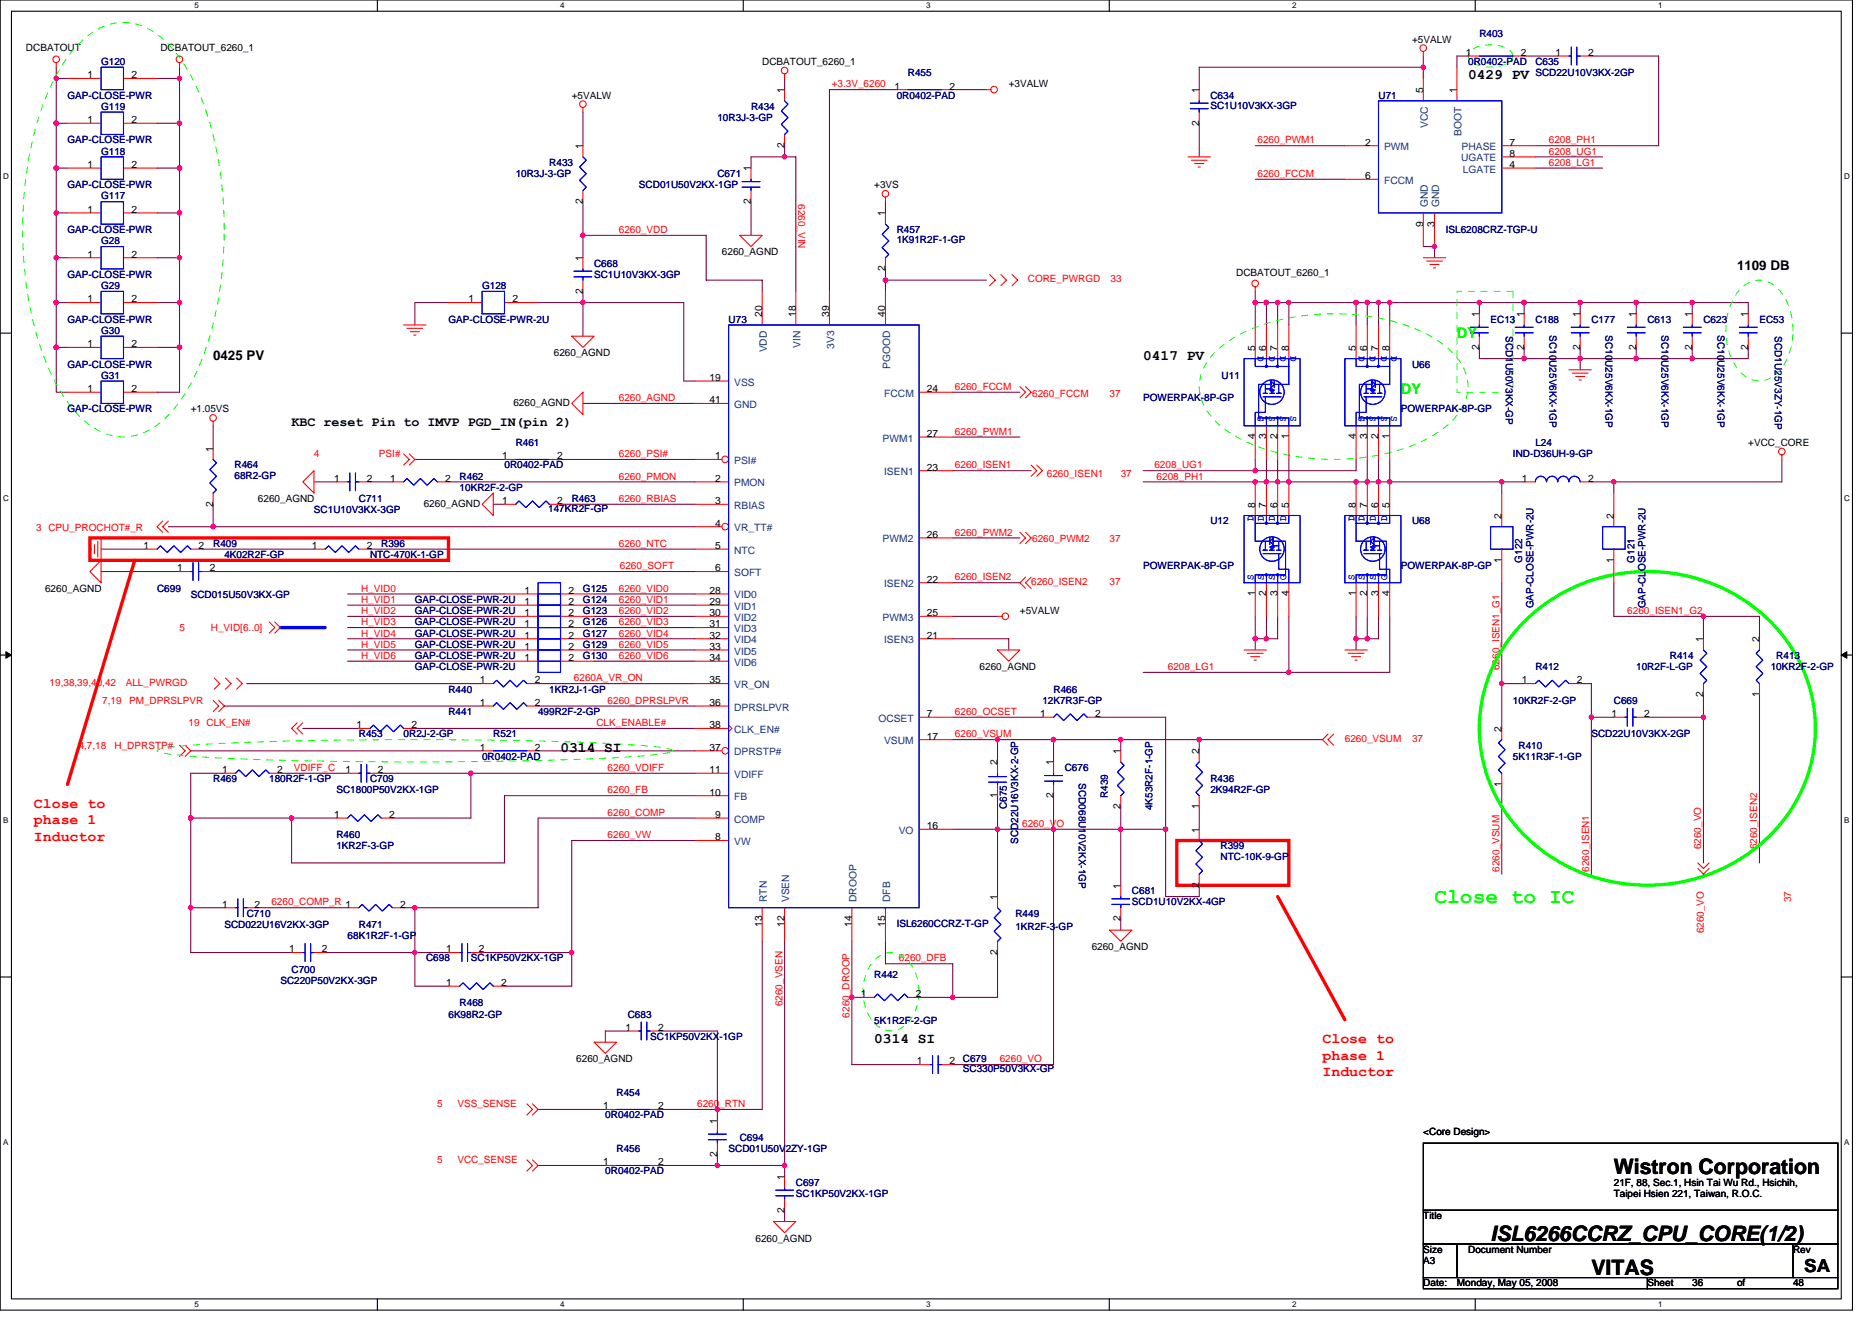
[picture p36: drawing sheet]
<svg xmlns="http://www.w3.org/2000/svg" width="297mm" height="210mm" viewBox="0 0 297 210" stroke-linecap="round" stroke-linejoin="round" font-family="sans-serif">
<defs><g id="words">
<text font-size="3.4" fill="#0f0" x="227.6" y="143.3">Close to IC</text>
<g font-size="3.4">
<text x="256.1" y="186.2">Wistron Corporation</text>
<text x="236.5" y="196.9">ISL6266CCRZ_CPU_CORE(1/2)</text>
<text x="252.5" y="202.2">VITAS</text>
</g>
<text font-size="2.8" x="286.3" y="201.8">SA</text>
<g font-size="2.3">
<text x="233" y="12.6">0429 PV</text>
<text x="181.4" y="57">0417 PV</text>
<text x="88.9" y="119.3">0314 SI</text>
<text x="138.7" y="165.5">0314 SI</text>
</g>
<g font-size="2.3" fill="#0f0">
<text x="231.2" y="53.7">DY</text>
<text x="222.3" y="62.6">DY</text>
</g>
<g font-size="2.3" fill="#f00">
<text x="5.4" y="128.2">Close to</text>
<text x="5.4" y="130.8">phase 1</text>
<text x="5.4" y="133.4">Inductor</text>
<text x="209.8" y="165.5">Close to</text>
<text x="209.8" y="168.1">phase 1</text>
<text x="209.8" y="170.8">Inductor</text>
</g>
<g font-size="2.1">
<text x="275.6" y="42.9">1109 DB</text>
<text x="33.8" y="57.1">0425 PV</text>
<text x="46.3" y="67.6">KBC reset Pin to IMVP PGD_IN(pin 2)</text>
</g>
<g font-size="1.6" fill="#000080">
<text x="234.7" y="5.9">R403</text>
<text x="16" y="10.3">G120</text>
<text x="233" y="10.3">0R0402-PAD</text>
<text x="243.6" y="10.3">C635</text>
<text x="10.7" y="15.6">GAP-CLOSE-PWR</text>
<text x="16" y="17.4">G119</text>
<text x="119.2" y="17.4">R434</text>
<text x="142.3" y="15.6">0R0402-PAD</text>
<text x="144.1" y="12.1">R455</text>
<text x="192.1" y="15.6">C634</text>
<text x="192.1" y="17.3">SC1U10V3KX-3GP</text>
<text x="218.7" y="15.6">U71</text>
<text x="243.6" y="12.1">SCD22U10V3KX-2GP</text>
<text x="10.7" y="22.8">GAP-CLOSE-PWR</text>
<text x="113.8" y="19.2">10R3J-3-GP</text>
<text x="10.7" y="29.9">GAP-CLOSE-PWR</text>
<text x="16" y="24.5">G118</text>
<text x="81.8" y="28.1">10R3J-3-GP</text>
<text x="87.2" y="26.3">R433</text>
<text x="101.4" y="29.9">SCD01U50V2KX-1GP</text>
<text x="113.8" y="28.1">C671</text>
<text x="16" y="31.6">G117</text>
<text x="10.7" y="37">GAP-CLOSE-PWR</text>
<text x="16" y="38.8">G28</text>
<text x="142.3" y="37">R457</text>
<text x="142.3" y="38.6">1K91R2F-1-GP</text>
<text x="229.4" y="37">ISL6208CRZ-TGP-U</text>
<text x="10.7" y="44.1">GAP-CLOSE-PWR</text>
<text x="16" y="45.9">G29</text>
<text x="76.5" y="45.9">G128</text>
<text x="94.3" y="42.3">C668</text>
<text x="94.3" y="44.1">SC1U10V3KX-3GP</text>
<text x="10.7" y="51.2">GAP-CLOSE-PWR</text>
<text x="16" y="53">G30</text>
<text x="71.2" y="51.2">GAP-CLOSE-PWR-2U</text>
<text x="115.6" y="51.2">U73</text>
<text x="236.5" y="51.2">EC13</text>
<text x="238.9" y="53.3" transform="rotate(90 238.9 53.3)">SCD1U50V3KX-GP</text>
<text x="243.6" y="51.2">C188</text>
<text x="245.9" y="53.2" transform="rotate(90 245.9 53.2)">SC10U25V6KX-1GP</text>
<text x="252.5" y="51.2">C177</text>
<text x="254.8" y="53.2" transform="rotate(90 254.8 53.2)">SC10U25V6KX-1GP</text>
<text x="261.4" y="51.2">C613</text>
<text x="263.6" y="53.2" transform="rotate(90 263.6 53.2)">SC10U25V6KX-1GP</text>
<text x="270.3" y="51.2">C623</text>
<text x="272.5" y="53.2" transform="rotate(90 272.5 53.2)">SC10U25V6KX-1GP</text>
<text x="279.2" y="51.2">EC53</text>
<text x="281.6" y="53.3" transform="rotate(90 281.6 53.3)">SCD1U25V3ZY-1GP</text>
<text x="10.7" y="58.3">GAP-CLOSE-PWR</text>
<text x="224.1" y="58.3">U66</text>
<text x="10.7" y="65.4">GAP-CLOSE-PWR</text>
<text x="16" y="60.1">G31</text>
<text x="181.4" y="63.6">POWERPAK-8P-GP</text>
<text x="193.8" y="60.1">U11</text>
<text x="222.3" y="65.4">POWERPAK-8P-GP</text>
<text x="81.8" y="70.8">R461</text>
<text x="243.6" y="70.8">L24</text>
<text x="37.2" y="74.3">R464</text>
<text x="37.2" y="75.9">68R2-GP</text>
<text x="72.9" y="76.1">R462</text>
<text x="72.9" y="77.9">10KR2F-2-GP</text>
<text x="80" y="74.3">0R0402-PAD</text>
<text x="240.1" y="72.5">IND-D36UH-9-GP</text>
<text x="49.8" y="81.4">SC1U10V3KX-3GP</text>
<text x="56.9" y="79.7">C711</text>
<text x="87" y="81.3">147KR2F-GP</text>
<text x="90.7" y="79.7">R463</text>
<text x="192.1" y="83.2">U12</text>
<text x="224.1" y="83.2">U68</text>
<text x="33.8" y="86.8">R409</text>
<text x="35.6" y="88.5">4K02R2F-GP</text>
<text x="58.7" y="88.5">NTC-470K-1-GP</text>
<text x="60.5" y="86.8">R396</text>
<text x="241.6" y="89.3" transform="rotate(-90 241.6 89.3)">G122</text>
<text x="259.3" y="89.3" transform="rotate(-90 259.3 89.3)">G121</text>
<text x="24.9" y="93.9">C699</text>
<text x="30.3" y="94.9">SCD015U50V3KX-GP</text>
<text x="65.8" y="95.7">GAP-CLOSE-PWR-2U</text>
<text x="92.5" y="95.7">G124</text>
<text x="92.5" y="93.9">G125</text>
<text x="181.4" y="90.3">POWERPAK-8P-GP</text>
<text x="222.3" y="90.3">POWERPAK-8P-GP</text>
<text x="65.8" y="99.2">GAP-CLOSE-PWR-2U</text>
<text x="65.8" y="97.4">GAP-CLOSE-PWR-2U</text>
<text x="65.8" y="101">GAP-CLOSE-PWR-2U</text>
<text x="92.5" y="97.4">G123</text>
<text x="92.5" y="101">G127</text>
<text x="92.5" y="99.2">G126</text>
<text x="243.3" y="96.5" transform="rotate(-90 243.3 96.5)">GAP-CLOSE-PWR-2U</text>
<text x="261.1" y="96.5" transform="rotate(-90 261.1 96.5)">GAP-CLOSE-PWR-2U</text>
<text x="65.8" y="102.8">GAP-CLOSE-PWR-2U</text>
<text x="65.8" y="104.5">GAP-CLOSE-PWR-2U</text>
<text x="65.8" y="106.3">GAP-CLOSE-PWR-2U</text>
<text x="92.5" y="102.8">G129</text>
<text x="92.5" y="104.5">G130</text>
<text x="243.6" y="106.3">R412</text>
<text x="259.6" y="106.3">10R2F-L-GP</text>
<text x="265" y="104.5">R414</text>
<text x="281" y="106.3">10KR2F-2-GP</text>
<text x="281.9" y="104.5">R413</text>
<text x="71.2" y="109.9">R440</text>
<text x="71.2" y="113.4">R441</text>
<text x="85.4" y="113.4">499R2F-2-GP</text>
<text x="87.2" y="109.9">1KR2J-1-GP</text>
<text x="165.4" y="111.7">12K7R3F-GP</text>
<text x="167.2" y="109.9">R466</text>
<text x="240.1" y="111.7">10KR2F-2-GP</text>
<text x="256.1" y="111.7">C669</text>
<text x="56.9" y="117">R453</text>
<text x="64" y="117">0R2J-2-GP</text>
<text x="78.3" y="117">R521</text>
<text x="241" y="118.8">R410</text>
<text x="252.5" y="117">SCD22U10V3KX-2GP</text>
<text x="33.8" y="124.1">R469</text>
<text x="42.7" y="124.1">180R2F-1-GP</text>
<text x="53.4" y="125.9">SC1800P50V2KX-1GP</text>
<text x="58.7" y="124.1">C709</text>
<text x="76.5" y="120.5">0R0402-PAD</text>
<text x="168.9" y="122.3">C676</text>
<text x="171.2" y="124.3" transform="rotate(90 171.2 124.3)">SCD068U10V2KX-1GP</text>
<text x="192.1" y="124.1">R436</text>
<text x="192.1" y="125.9">2K94R2F-GP</text>
<text x="240.1" y="120.5">5K11R3F-1-GP</text>
<text x="159.8" y="128.4" transform="rotate(-90 159.8 128.4)">C675</text>
<text x="175.8" y="126.6" transform="rotate(-90 175.8 126.6)">R439</text>
<text x="182.9" y="128.5" transform="rotate(-90 182.9 128.5)">4K53R2F-1-GP</text>
<text x="53.4" y="133">R460</text>
<text x="53.4" y="134.8">1KR2F-3-GP</text>
<text x="161.5" y="133.9" transform="rotate(-90 161.5 133.9)">SCD22U16V3KX-2-GP</text>
<text x="193.7" y="134.8">R399</text>
<text x="193.7" y="136.4">NTC-10K-9-GP</text>
<text x="179.6" y="141.9">C681</text>
<text x="179.6" y="143.7">SCD1U10V2KX-4GP</text>
<text x="35.6" y="147.2">SCD022U16V2KX-3GP</text>
<text x="39.2" y="145.4">C710</text>
<text x="55.2" y="149">68K1R2F-1-GP</text>
<text x="56.9" y="147.2">R471</text>
<text x="142.3" y="147">ISL6260CCRZ-T-GP</text>
<text x="161.1" y="145.4">R449</text>
<text x="161.1" y="147.6">1KR2F-3-GP</text>
<text x="46.3" y="154.3">C700</text>
<text x="67.6" y="152.5">C698</text>
<text x="74.7" y="152.5">SC1KP50V2KX-1GP</text>
<text x="138.7" y="155.2">R442</text>
<text x="44.5" y="156.1">SC220P50V2KX-3GP</text>
<text x="71.2" y="161.4">6K98R2-GP</text>
<text x="72.9" y="159.7">R468</text>
<text x="99.6" y="161.4">C683</text>
<text x="103.2" y="165">SC1KP50V2KX-1GP</text>
<text x="138.7" y="162.5">5K1R2F-2-GP</text>
<text x="97.8" y="173.9">R454</text>
<text x="152.8" y="168.6">C679</text>
<text x="152.8" y="170.2">SC330P50V3KX-GP</text>
<text x="96.1" y="177.4">0R0402-PAD</text>
<text x="97.8" y="182.8">R456</text>
<text x="115.6" y="182.8">SCD01U50V2ZY-1GP</text>
<text x="117.4" y="181">C694</text>
<text x="96.1" y="186.3">0R0402-PAD</text>
<text x="126.3" y="188.1">C697</text>
<text x="126.3" y="189.9">SC1KP50V2KX-1GP</text>
</g>
<g font-size="1.6">
<text x="4.1" y="8.2">DCBATOUT</text>
<text x="25.5" y="8.2">DCBATOUT_6260_1</text>
<text x="120.9" y="10.3">DCBATOUT_6260_1</text>
<text x="224.1" y="6.8">+5VALW</text>
<text x="232.6" y="8.9">1</text>
<text x="241.3" y="8.9">2</text>
<text x="246.8" y="8.9">1</text>
<text x="252" y="8.9">2</text>
<text x="13.9" y="12.4">1</text>
<text x="20.8" y="12.4">2</text>
<text x="90.7" y="15.6">+5VALW</text>
<text x="124.5" y="14.8" transform="rotate(-90 124.5 14.8)">1</text>
<text x="141.9" y="14.2">1</text>
<text x="150.6" y="14.2">2</text>
<text x="160.1" y="13.9">+3VALW</text>
<text x="190.3" y="14.8" transform="rotate(-90 190.3 14.8)">1</text>
<text x="225.8" y="14.8" transform="rotate(-90 225.8 14.8)">5</text>
<text x="231.2" y="14.8" transform="rotate(-90 231.2 14.8)">1</text>
<text x="13.9" y="19.5">1</text>
<text x="20.8" y="19.5">2</text>
<text x="92.5" y="23.6" transform="rotate(-90 92.5 23.6)">1</text>
<text x="124.5" y="23.5" transform="rotate(-90 124.5 23.5)">2</text>
<text x="190.3" y="19.9" transform="rotate(-90 190.3 19.9)">2</text>
<text x="216.6" y="23.1">2</text>
<text x="239.5" y="23.1">7</text>
<text x="13.9" y="26.6">1</text>
<text x="20.8" y="26.6">2</text>
<text x="119.1" y="27.2" transform="rotate(-90 119.1 27.2)">1</text>
<text x="138.7" y="29.9">+3VS</text>
<text x="216.6" y="28.4">6</text>
<text x="239.5" y="24.9">8</text>
<text x="239.5" y="26.6">4</text>
<text x="13.9" y="33.8">1</text>
<text x="20.8" y="33.8">2</text>
<text x="92.5" y="32.4" transform="rotate(-90 92.5 32.4)">2</text>
<text x="119.1" y="32.4" transform="rotate(-90 119.1 32.4)">2</text>
<text x="140.5" y="34.3" transform="rotate(-90 140.5 34.3)">1</text>
<text x="225.8" y="35.9" transform="rotate(-90 225.8 35.9)">9</text>
<text x="227.6" y="35.9" transform="rotate(-90 227.6 35.9)">3</text>
<text x="13.9" y="40.9">1</text>
<text x="20.8" y="40.9">2</text>
<text x="92.5" y="41.4" transform="rotate(-90 92.5 41.4)">1</text>
<text x="114.6" y="40.5">6260_AGND</text>
<text x="13.9" y="48">1</text>
<text x="20.8" y="48">2</text>
<text x="74.4" y="48">1</text>
<text x="81.3" y="48">2</text>
<text x="92.5" y="46.6" transform="rotate(-90 92.5 46.6)">2</text>
<text x="140.5" y="43.1" transform="rotate(-90 140.5 43.1)">2</text>
<text x="196.1" y="43.7">DCBATOUT_6260_1</text>
<text x="120.9" y="50.3" transform="rotate(-90 120.9 50.3)">20</text>
<text x="126.3" y="50.3" transform="rotate(-90 126.3 50.3)">18</text>
<text x="131.6" y="50.3" transform="rotate(-90 131.6 50.3)">39</text>
<text x="140.5" y="50.3" transform="rotate(-90 140.5 50.3)">40</text>
<text x="234.7" y="50.3" transform="rotate(-90 234.7 50.3)">1</text>
<text x="241.8" y="50.3" transform="rotate(-90 241.8 50.3)">1</text>
<text x="250.7" y="50.3" transform="rotate(-90 250.7 50.3)">1</text>
<text x="259.6" y="50.3" transform="rotate(-90 259.6 50.3)">1</text>
<text x="268.5" y="50.3" transform="rotate(-90 268.5 50.3)">1</text>
<text x="277.4" y="50.3" transform="rotate(-90 277.4 50.3)">1</text>
<text x="13.9" y="55.1">1</text>
<text x="20.8" y="55.1">2</text>
<text x="87.9" y="56.5">6260_AGND</text>
<text x="199.2" y="55.6" transform="rotate(-90 199.2 55.6)">5</text>
<text x="200.9" y="55.6" transform="rotate(-90 200.9 55.6)">6</text>
<text x="202.7" y="55.6" transform="rotate(-90 202.7 55.6)">7</text>
<text x="204.5" y="55.6" transform="rotate(-90 204.5 55.6)">8</text>
<text x="215.2" y="55.6" transform="rotate(-90 215.2 55.6)">5</text>
<text x="216.9" y="55.6" transform="rotate(-90 216.9 55.6)">6</text>
<text x="218.7" y="55.6" transform="rotate(-90 218.7 55.6)">7</text>
<text x="220.5" y="55.6" transform="rotate(-90 220.5 55.6)">8</text>
<text x="234.7" y="55.5" transform="rotate(-90 234.7 55.5)">2</text>
<text x="241.8" y="55.5" transform="rotate(-90 241.8 55.5)">2</text>
<text x="250.7" y="55.5" transform="rotate(-90 250.7 55.5)">2</text>
<text x="259.6" y="55.5" transform="rotate(-90 259.6 55.5)">2</text>
<text x="268.5" y="55.5" transform="rotate(-90 268.5 55.5)">2</text>
<text x="277.4" y="55.5" transform="rotate(-90 277.4 55.5)">2</text>
<text x="13.9" y="62.2">1</text>
<text x="20.8" y="62.2">2</text>
<text x="30.3" y="65.4">+1.05VS</text>
<text x="81.5" y="64.4">6260_AGND</text>
<text x="112.6" y="60.4">19</text>
<text x="112.6" y="64">41</text>
<text x="147.1" y="62.2">24</text>
<text x="33.8" y="71.6" transform="rotate(-90 33.8 71.6)">1</text>
<text x="147.1" y="69.3">27</text>
<text x="199.2" y="69.7" transform="rotate(-90 199.2 69.7)">4</text>
<text x="200.9" y="69.7" transform="rotate(-90 200.9 69.7)">3</text>
<text x="202.7" y="69.7" transform="rotate(-90 202.7 69.7)">2</text>
<text x="204.5" y="69.7" transform="rotate(-90 204.5 69.7)">1</text>
<text x="215.2" y="69.7" transform="rotate(-90 215.2 69.7)">4</text>
<text x="216.9" y="69.7" transform="rotate(-90 216.9 69.7)">3</text>
<text x="218.7" y="69.7" transform="rotate(-90 218.7 69.7)">2</text>
<text x="220.5" y="69.7" transform="rotate(-90 220.5 69.7)">1</text>
<text x="277.4" y="70.8">+VCC_CORE</text>
<text x="53" y="76.4">1</text>
<text x="58.2" y="76.4">2</text>
<text x="61.9" y="76.4">1</text>
<text x="70.6" y="76.4">2</text>
<text x="79.7" y="72.9">1</text>
<text x="88.4" y="72.9">2</text>
<text x="113.5" y="72.9">1</text>
<text x="113.5" y="76.4">2</text>
<text x="147.1" y="74.7">23</text>
<text x="241.5" y="76.4">1</text>
<text x="252" y="76.4">2</text>
<text x="33.8" y="80.4" transform="rotate(-90 33.8 80.4)">2</text>
<text x="40.9" y="79.7">6260_AGND</text>
<text x="67.2" y="80.4">6260_AGND</text>
<text x="79.7" y="80">1</text>
<text x="88.4" y="80">2</text>
<text x="113.5" y="80">3</text>
<text x="113.5" y="83.5">4</text>
<text x="199.2" y="80.5" transform="rotate(-90 199.2 80.5)">8</text>
<text x="200.9" y="80.5" transform="rotate(-90 200.9 80.5)">7</text>
<text x="202.7" y="80.5" transform="rotate(-90 202.7 80.5)">6</text>
<text x="204.5" y="80.5" transform="rotate(-90 204.5 80.5)">5</text>
<text x="215.2" y="80.5" transform="rotate(-90 215.2 80.5)">8</text>
<text x="216.9" y="80.5" transform="rotate(-90 216.9 80.5)">7</text>
<text x="218.7" y="80.5" transform="rotate(-90 218.7 80.5)">6</text>
<text x="220.5" y="80.5" transform="rotate(-90 220.5 80.5)">5</text>
<text x="238.3" y="82.3" transform="rotate(-90 238.3 82.3)">2</text>
<text x="256" y="82.3" transform="rotate(-90 256 82.3)">2</text>
<text x="22.8" y="87.1">1</text>
<text x="31.5" y="87.1">2</text>
<text x="49.5" y="87.1">1</text>
<text x="58.2" y="87.1">2</text>
<text x="113.5" y="87.1">5</text>
<text x="147.1" y="85.3">26</text>
<text x="238.3" y="89.3" transform="rotate(-90 238.3 89.3)">1</text>
<text x="256" y="89.3" transform="rotate(-90 256 89.3)">1</text>
<text x="7.2" y="93.9">6260_AGND</text>
<text x="28.1" y="90.7">1</text>
<text x="33.3" y="90.7">2</text>
<text x="83.2" y="96">1</text>
<text x="83.2" y="94.2">1</text>
<text x="90.2" y="96">2</text>
<text x="90.2" y="94.2">2</text>
<text x="112.6" y="94.2">28</text>
<text x="112.6" y="96">29</text>
<text x="113.5" y="90.7">6</text>
<text x="147.1" y="92.4">22</text>
<text x="199.2" y="94.6" transform="rotate(-90 199.2 94.6)">1</text>
<text x="200.9" y="94.6" transform="rotate(-90 200.9 94.6)">2</text>
<text x="202.7" y="94.6" transform="rotate(-90 202.7 94.6)">3</text>
<text x="204.5" y="94.6" transform="rotate(-90 204.5 94.6)">4</text>
<text x="215.2" y="94.6" transform="rotate(-90 215.2 94.6)">1</text>
<text x="216.9" y="94.6" transform="rotate(-90 216.9 94.6)">2</text>
<text x="218.7" y="94.6" transform="rotate(-90 218.7 94.6)">3</text>
<text x="220.5" y="94.6" transform="rotate(-90 220.5 94.6)">4</text>
<text x="83.2" y="97.8">1</text>
<text x="83.2" y="101.3">1</text>
<text x="83.2" y="99.5">1</text>
<text x="90.2" y="97.8">2</text>
<text x="90.2" y="101.3">2</text>
<text x="90.2" y="99.5">2</text>
<text x="112.6" y="97.8">30</text>
<text x="112.6" y="99.5">31</text>
<text x="112.6" y="101.3">32</text>
<text x="147.1" y="97.8">25</text>
<text x="147.1" y="101.3">21</text>
<text x="161.8" y="97.4">+5VALW</text>
<text x="270.3" y="101.9" transform="rotate(-90 270.3 101.9)">1</text>
<text x="279.2" y="101.9" transform="rotate(-90 279.2 101.9)">2</text>
<text x="83.2" y="103.1">1</text>
<text x="83.2" y="104.9">1</text>
<text x="90.2" y="103.1">2</text>
<text x="90.2" y="104.9">2</text>
<text x="112.6" y="104.9">34</text>
<text x="112.6" y="103.1">33</text>
<text x="155.4" y="106.3">6260_AGND</text>
<text x="76.1" y="108.4">1</text>
<text x="76.1" y="112">1</text>
<text x="84.9" y="108.4">2</text>
<text x="84.9" y="112">2</text>
<text x="112.6" y="108.4">35</text>
<text x="112.6" y="112">36</text>
<text x="147.1" y="113.8">7</text>
<text x="165" y="113.8">1</text>
<text x="173.8" y="113.8">2</text>
<text x="241.5" y="108.4">1</text>
<text x="250.2" y="108.4">2</text>
<text x="255.7" y="113.8">1</text>
<text x="260.9" y="113.8">2</text>
<text x="270.3" y="110.6" transform="rotate(-90 270.3 110.6)">2</text>
<text x="279.2" y="110.6" transform="rotate(-90 279.2 110.6)">1</text>
<text x="56.6" y="115.5">1</text>
<text x="65.3" y="115.5">2</text>
<text x="76.1" y="119.1">1</text>
<text x="84.9" y="119.1">2</text>
<text x="112.6" y="119.1">37</text>
<text x="112.6" y="115.5">38</text>
<text x="147.1" y="117.3">17</text>
<text x="177.8" y="119.7" transform="rotate(-90 177.8 119.7)">1</text>
<text x="190.3" y="119.7" transform="rotate(-90 190.3 119.7)">2</text>
<text x="238.3" y="116.1" transform="rotate(-90 238.3 116.1)">2</text>
<text x="35.2" y="122.7">1</text>
<text x="44" y="122.7">2</text>
<text x="54.8" y="122.7">1</text>
<text x="60" y="122.7">2</text>
<text x="112.6" y="122.7">11</text>
<text x="158.3" y="121.4" transform="rotate(-90 158.3 121.4)">2</text>
<text x="167.1" y="121.4" transform="rotate(-90 167.1 121.4)">1</text>
<text x="238.3" y="124.8" transform="rotate(-90 238.3 124.8)">1</text>
<text x="53" y="129.8">1</text>
<text x="61.7" y="129.8">2</text>
<text x="112.6" y="126.2">10</text>
<text x="113.5" y="129.8">9</text>
<text x="147.1" y="131.6">16</text>
<text x="158.3" y="126.6" transform="rotate(-90 158.3 126.6)">1</text>
<text x="167.1" y="126.6" transform="rotate(-90 167.1 126.6)">2</text>
<text x="177.8" y="128.4" transform="rotate(-90 177.8 128.4)">2</text>
<text x="190.3" y="128.4" transform="rotate(-90 190.3 128.4)">1</text>
<text x="113.5" y="133.3">8</text>
<text x="190.3" y="132.1" transform="rotate(-90 190.3 132.1)">1</text>
<text x="35.2" y="144">1</text>
<text x="40.4" y="144">2</text>
<text x="63.5" y="144">2</text>
<text x="158.3" y="142.8" transform="rotate(-90 158.3 142.8)">1</text>
<text x="177.8" y="141" transform="rotate(-90 177.8 141)">1</text>
<text x="190.3" y="140.8" transform="rotate(-90 190.3 140.8)">2</text>
<text x="120.9" y="147.1" transform="rotate(-90 120.9 147.1)">13</text>
<text x="124.5" y="147.1" transform="rotate(-90 124.5 147.1)">12</text>
<text x="135.1" y="147.1" transform="rotate(-90 135.1 147.1)">14</text>
<text x="140.5" y="147.1" transform="rotate(-90 140.5 147.1)">15</text>
<text x="177.8" y="146.2" transform="rotate(-90 177.8 146.2)">2</text>
<text x="45.9" y="151.1">1</text>
<text x="51.1" y="151.1">2</text>
<text x="70.8" y="151.1">1</text>
<text x="76" y="151.1">2</text>
<text x="158.3" y="151.5" transform="rotate(-90 158.3 151.5)">2</text>
<text x="173.2" y="150.8">6260_AGND</text>
<text x="70.8" y="156.4">1</text>
<text x="79.5" y="156.4">2</text>
<text x="136.6" y="158.2">1</text>
<text x="145.3" y="158.2">2</text>
<text x="99.2" y="163.6">1</text>
<text x="104.4" y="163.6">2</text>
<text x="91.4" y="168.6">6260_AGND</text>
<text x="145.5" y="168.9">1</text>
<text x="150.6" y="168.9">2</text>
<text x="95.7" y="176">1</text>
<text x="104.4" y="176">2</text>
<text x="113.8" y="178.3" transform="rotate(-90 113.8 178.3)">1</text>
<text x="95.7" y="184.9">1</text>
<text x="104.4" y="184.9">2</text>
<text x="113.8" y="183.5" transform="rotate(-90 113.8 183.5)">2</text>
<text x="225.8" y="180.1">&lt;Core Design&gt;</text>
<text x="124.5" y="187.2" transform="rotate(-90 124.5 187.2)">1</text>
<text x="256.1" y="188.1">21F, 88, Sec.1, Hsin Tai Wu Rd., Hsichih,</text>
<text x="256.1" y="189.9">Taipei Hsien 221, Taiwan, R.O.C.</text>
<text x="119.9" y="197">6260_AGND</text>
<text x="124.5" y="192.4" transform="rotate(-90 124.5 192.4)">2</text>
<text x="225.8" y="193.4">Title</text>
<text x="225.8" y="200.6">A3</text>
<text x="225.8" y="198.8">Size</text>
<text x="233" y="198.8">Document Number</text>
<text x="284.5" y="198.8">Rev</text>
<text x="225.8" y="204.1">Date:</text>
<text x="231.2" y="204.1">Monday, May 05, 2008</text>
<text x="261.4" y="204.1">Sheet</text>
<text x="268.5" y="204.1">36</text>
<text x="275.6" y="204.1">of</text>
<text x="284.5" y="204.1">48</text>
</g>
<g font-size="1.6" fill="#f00">
<text x="132" y="13.9">+3.3V_6260</text>
<text x="199.5" y="22.8">6260_PWM1</text>
<text x="245.8" y="22.8">6208_PH1</text>
<text x="199.5" y="28.1">6260_FCCM</text>
<text x="245.8" y="24.5">6208_UG1</text>
<text x="245.8" y="26.3">6208_LG1</text>
<text x="126.6" y="32.4" transform="rotate(90 126.6 32.4)">6260_VIN</text>
<text x="98.2" y="37">6260_VDD</text>
<text x="163.1" y="44.8">CORE_PWRGD</text>
<text x="176.2" y="44.8">33</text>
<text x="98.2" y="63.6">6260_AGND</text>
<text x="151.5" y="61.9">6260_FCCM</text>
<text x="163.8" y="62.9">6260_FCCM</text>
<text x="176.1" y="62.9">37</text>
<text x="151.5" y="69">6260_PWM1</text>
<text x="49.8" y="72.5">4</text>
<text x="60.1" y="72.5">PSI#</text>
<text x="98.2" y="76.1">6260_PMON</text>
<text x="98.2" y="72.5">6260_PSI#</text>
<text x="151.5" y="74.3">6260_ISEN1</text>
<text x="166.1" y="75.7">6260_ISEN1</text>
<text x="177.8" y="75.7">37</text>
<text x="183.2" y="74.3">6208_UG1</text>
<text x="183.5" y="76.1">6208_PH1</text>
<text x="98.2" y="79.7">6260_RBIAS</text>
<text x="5.7" y="84.3">3 CPU_PROCHOT#_R</text>
<text x="98.2" y="86.8">6260_NTC</text>
<text x="151.5" y="85">6260_PWM2</text>
<text x="163.8" y="86">6260_PWM2</text>
<text x="176.1" y="86">37</text>
<text x="57.3" y="95.7">H_VID1</text>
<text x="57.3" y="93.9">H_VID0</text>
<text x="98.2" y="93.9">6260_VID0</text>
<text x="98.2" y="95.7">6260_VID1</text>
<text x="98.4" y="90.3">6260_SOFT</text>
<text x="151.5" y="92.1">6260_ISEN2</text>
<text x="163.6" y="92.8">6260_ISEN2</text>
<text x="176.1" y="92.8">37</text>
<text x="28.5" y="100.1">5</text>
<text x="33.5" y="100.1">H_VID[6..0]</text>
<text x="57.3" y="97.4">H_VID2</text>
<text x="57.3" y="101">H_VID4</text>
<text x="57.3" y="99.2">H_VID3</text>
<text x="98.2" y="97.4">6260_VID2</text>
<text x="98.2" y="99.2">6260_VID3</text>
<text x="98.2" y="101">6260_VID4</text>
<text x="258.2" y="97.4">6260_ISEN1_G2</text>
<text x="57.3" y="104.5">H_VID6</text>
<text x="57.3" y="102.8">H_VID5</text>
<text x="98.2" y="102.8">6260_VID5</text>
<text x="98.2" y="104.5">6260_VID6</text>
<text x="185.3" y="106.3">6208_LG1</text>
<text x="237.9" y="106.3" transform="rotate(-90 237.9 106.3)">6260_ISEN1_G1</text>
<text x="7.9" y="108.8">19,38,39,40,42</text>
<text x="16.2" y="111.7">7,19</text>
<text x="20" y="108.8">ALL_PWRGD</text>
<text x="20.5" y="111.7">PM_DPRSLPVR</text>
<text x="91.1" y="108.1">6260A_VR_ON</text>
<text x="96.4" y="111.7">6260_DPRSLPVR</text>
<text x="151.5" y="113.4">6260_OCSET</text>
<text x="12.5" y="118.8">4,7,18</text>
<text x="18.2" y="118.8">H_DPRSTP#</text>
<text x="29.9" y="115.2">19 CLK_EN#</text>
<text x="94.6" y="115.2">CLK_ENABLE#</text>
<text x="151.5" y="117">6260_VSUM</text>
<text x="213.4" y="117.7">6260_VSUM</text>
<text x="224.1" y="117.7">37</text>
<text x="46.6" y="122.3">VDIFF_C</text>
<text x="96.4" y="122.3">6260_VDIFF</text>
<text x="96.4" y="125.9">6260_FB</text>
<text x="96.4" y="129.4">6260_COMP</text>
<text x="162.2" y="131.2">6260_VO</text>
<text x="96.4" y="133">6260_VW</text>
<text x="269.9" y="134.8" transform="rotate(-90 269.9 134.8)">6260_VO</text>
<text x="278.8" y="134.8" transform="rotate(-90 278.8 134.8)">6260_ISEN2</text>
<text x="43.1" y="143.7">6260_COMP_R 1</text>
<text x="237.9" y="138.3" transform="rotate(-90 237.9 138.3)">6260_VSUM</text>
<text x="252.2" y="138.3" transform="rotate(-90 252.2 138.3)">6260_ISEN1</text>
<text x="284.2" y="143.1" transform="rotate(-90 284.2 143.1)">37</text>
<text x="270.4" y="148.1" transform="rotate(-90 270.4 148.1)">6260_VO</text>
<text x="142.6" y="152.5">6260_DFB</text>
<text x="124.1" y="159.7" transform="rotate(-90 124.1 159.7)">6260_VSEN</text>
<text x="134.8" y="161.4" transform="rotate(-90 134.8 161.4)">6260_DROOP</text>
<text x="158.6" y="168.6">6260_VO</text>
<text x="69.4" y="175.7">5</text>
<text x="72.6" y="175.7">VSS_SENSE</text>
<text x="110.6" y="175.7">6260_RTN</text>
<text x="69.4" y="184.6">5</text>
<text x="72.6" y="184.6">VCC_SENSE</text>
</g>
<g font-size="1.6" fill="#004080">
<text x="219.6" y="23.8">PWM</text>
<text x="226.6" y="20.3" transform="rotate(-90 226.6 20.3)">VCC</text>
<text x="231.9" y="21.5" transform="rotate(-90 231.9 21.5)">BOOT</text>
<text x="231.9" y="23.8">PHASE</text>
<text x="219.6" y="29.2">FCCM</text>
<text x="231.8" y="25.6">UGATE</text>
<text x="232.1" y="27.4">LGATE</text>
<text x="226.6" y="32.9" transform="rotate(-90 226.6 32.9)">GND</text>
<text x="228.4" y="32.9" transform="rotate(-90 228.4 32.9)">GND</text>
<text x="121.7" y="55.9" transform="rotate(-90 121.7 55.9)">VDD</text>
<text x="127" y="55.2" transform="rotate(-90 127 55.2)">VIN</text>
<text x="132.4" y="55.4" transform="rotate(-90 132.4 55.4)">3V3</text>
<text x="141.2" y="58.5" transform="rotate(-90 141.2 58.5)">PGOOD</text>
<text x="116.5" y="61.2">VSS</text>
<text x="116.5" y="64.7">GND</text>
<text x="140.3" y="62.9">FCCM</text>
<text x="140.1" y="70.1">PWM1</text>
<text x="116.5" y="73.6">PSI#</text>
<text x="116.5" y="77.2">PMON</text>
<text x="140.3" y="75.4">ISEN1</text>
<text x="116.5" y="80.7">RBIAS</text>
<text x="116.5" y="84.3">VR_TT#</text>
<text x="116.5" y="87.8">NTC</text>
<text x="140.1" y="86.1">PWM2</text>
<text x="116.5" y="91.4">SOFT</text>
<text x="116.5" y="95">VID0</text>
<text x="140.3" y="93.2">ISEN2</text>
<text x="116.5" y="96.7">VID1</text>
<text x="116.5" y="98.5">VID2</text>
<text x="116.5" y="100.3">VID3</text>
<text x="140.1" y="98.5">PWM3</text>
<text x="116.5" y="105.6">VID6</text>
<text x="116.5" y="102.1">VID4</text>
<text x="116.5" y="103.8">VID5</text>
<text x="140.3" y="102.1">ISEN3</text>
<text x="116.5" y="109.2">VR_ON</text>
<text x="116.5" y="112.7">DPRSLPVR</text>
<text x="116.5" y="119.8">DPRSTP#</text>
<text x="116.5" y="116.3">CLK_EN#</text>
<text x="139.4" y="114.5">OCSET</text>
<text x="140.3" y="118.1">VSUM</text>
<text x="116.5" y="123.4">VDIFF</text>
<text x="116.5" y="130.5">COMP</text>
<text x="116.5" y="127">FB</text>
<text x="116.5" y="134.1">VW</text>
<text x="142.6" y="132.3">VO</text>
<text x="121.7" y="143.1" transform="rotate(-90 121.7 143.1)">RTN</text>
<text x="125.2" y="143.1" transform="rotate(-90 125.2 143.1)">VSEN</text>
<text x="135.9" y="143.1" transform="rotate(-90 135.9 143.1)">DROOP</text>
<text x="141.2" y="143.1" transform="rotate(-90 141.2 143.1)">DFB</text>
</g>
<g font-size="1.6" fill="#00f">
<text x="199.6" y="56.5" transform="rotate(90 199.6 56.5)">D</text>
<text x="201.4" y="56.5" transform="rotate(90 201.4 56.5)">D</text>
<text x="203.2" y="56.5" transform="rotate(90 203.2 56.5)">D</text>
<text x="204.8" y="56.5" transform="rotate(90 204.8 56.5)">D</text>
<text x="215.6" y="56.5" transform="rotate(90 215.6 56.5)">D</text>
<text x="217.4" y="56.5" transform="rotate(90 217.4 56.5)">D</text>
<text x="219.2" y="56.5" transform="rotate(90 219.2 56.5)">D</text>
<text x="220.8" y="56.5" transform="rotate(90 220.8 56.5)">D</text>
<text x="199.6" y="66" transform="rotate(90 199.6 66)">G</text>
<text x="201.4" y="66" transform="rotate(90 201.4 66)">S</text>
<text x="203.2" y="66" transform="rotate(90 203.2 66)">S</text>
<text x="204.8" y="66" transform="rotate(90 204.8 66)">S</text>
<text x="215.6" y="66" transform="rotate(90 215.6 66)">G</text>
<text x="217.4" y="66" transform="rotate(90 217.4 66)">S</text>
<text x="219.2" y="66" transform="rotate(90 219.2 66)">S</text>
<text x="220.8" y="66" transform="rotate(90 220.8 66)">S</text>
<text x="198.9" y="82.7" transform="rotate(-90 198.9 82.7)">D</text>
<text x="200.5" y="82.7" transform="rotate(-90 200.5 82.7)">D</text>
<text x="202.3" y="82.7" transform="rotate(-90 202.3 82.7)">D</text>
<text x="204.1" y="82.7" transform="rotate(-90 204.1 82.7)">D</text>
<text x="214.9" y="82.7" transform="rotate(-90 214.9 82.7)">D</text>
<text x="216.5" y="82.7" transform="rotate(-90 216.5 82.7)">D</text>
<text x="218.3" y="82.7" transform="rotate(-90 218.3 82.7)">D</text>
<text x="220.1" y="82.7" transform="rotate(-90 220.1 82.7)">D</text>
<text x="198.9" y="92.1" transform="rotate(-90 198.9 92.1)">S</text>
<text x="200.5" y="92.1" transform="rotate(-90 200.5 92.1)">S</text>
<text x="202.3" y="92.1" transform="rotate(-90 202.3 92.1)">S</text>
<text x="204.1" y="92.1" transform="rotate(-90 204.1 92.1)">G</text>
<text x="214.9" y="92.1" transform="rotate(-90 214.9 92.1)">S</text>
<text x="216.5" y="92.1" transform="rotate(-90 216.5 92.1)">S</text>
<text x="218.3" y="92.1" transform="rotate(-90 218.3 92.1)">S</text>
<text x="220.1" y="92.1" transform="rotate(-90 220.1 92.1)">G</text>
</g>
<g font-size="1.3">
<text x="30.8" y="1.3">5</text>
<text x="88.9" y="1.3">4</text>
<text x="147" y="1.3">3</text>
<text x="205" y="1.3">2</text>
<text x="263.1" y="1.3">1</text>
<text x=".5" y="28.4">D</text>
<text x="292.6" y="28.4">D</text>
<text x=".5" y="79.5">C</text>
<text x="292.6" y="79.5">C</text>
<text x=".5" y="130.6">B</text>
<text x="292.6" y="130.6">B</text>
<text x=".5" y="181.7">A</text>
<text x="292.6" y="181.7">A</text>
<text x="30.8" y="207.4">5</text>
<text x="88.9" y="207.4">4</text>
<text x="147" y="207.4">3</text>
<text x="205" y="207.4">2</text>
<text x="263.1" y="207.4">1</text>
</g>
</g></defs>
<path d="M0 0h293.9v207.9h-293.9zM1.8 1.8h290.4v204.3h-290.4z" fill="none" stroke="#000" stroke-width=".17"/>
<g fill="#fff">
<path d="M30.8 .2h.7v1.4h-.7z"/>
<path d="M30.8 206.3h.7v1.4h-.7z"/>
</g>
<path d="M59.9 0v1.8M59.9 206.1v1.8" fill="none" stroke="#000" stroke-width=".17"/>
<g fill="#fff">
<path d="M88.9 .2h.7v1.4h-.7z"/>
<path d="M88.9 206.3h.7v1.4h-.7z"/>
</g>
<path d="M117.9 0v1.8M117.9 206.1v1.8" fill="none" stroke="#000" stroke-width=".17"/>
<g fill="#fff">
<path d="M147 .2h.7v1.4h-.7z"/>
<path d="M147 206.3h.7v1.4h-.7z"/>
</g>
<path d="M176 0v1.8M176 206.1v1.8" fill="none" stroke="#000" stroke-width=".17"/>
<g fill="#fff">
<path d="M205 .2h.7v1.4h-.7z"/>
<path d="M205 206.3h.7v1.4h-.7z"/>
</g>
<path d="M234.1 0v1.8M234.1 206.1v1.8" fill="none" stroke="#000" stroke-width=".17"/>
<g fill="#fff">
<path d="M263.1 .2h.7v1.4h-.7z"/>
<path d="M263.1 206.3h.7v1.4h-.7z"/>
<path d="M.5 27.3h.9v1.4h-.9z"/>
<path d="M292.6 27.3h.9v1.4h-.9z"/>
<path d="M.5 78.4h.9v1.4h-.9z"/>
<path d="M292.6 78.4h.9v1.4h-.9z"/>
</g>
<path d="M0 52.9h1.8M292.2 52.9h1.7" fill="none" stroke="#000" stroke-width=".17"/>
<g fill="#fff">
<path d="M.5 129.5h.8v1.4h-.8z"/>
<path d="M292.6 129.5h.9v1.4h-.9z"/>
</g>
<path d="M0 103.9h1.8M292.2 103.9h1.7" fill="none" stroke="#000" stroke-width=".17"/>
<path d="M.9 103.4l.9 .5-.9 .5zM292.2 103.9l.8-.5v1z" fill="#000" stroke="#000" stroke-width=".16"/>
<g fill="#fff">
<path d="M.5 180.5h.8v1.4h-.8z"/>
<path d="M292.6 180.5h.9v1.4h-.9z"/>
</g>
<path d="M0 155h1.8M292.2 155h1.7M225.8 197.4h5.4v5.3h-5.4zM225.8 181.4h65.8v10.6h-65.8zM225.8 192h65.8v5.4h-65.8zM231.2 197.4h53.3v5.3h-53.3zM284.5 197.4h7.1v5.3h-7.1zM225.8 202.7h35.6v1.8h-35.6zM261.4 202.7h30.2v1.8h-30.2z" fill="none" stroke="#000" stroke-width=".17"/>
<g fill="none" stroke="#800040" stroke-width=".17">
<path d="M8.9 19.6v7.1h1.8M8.9 10.7v8.9M8.9 12.4h1.8M8.9 19.6h1.8M24.9 12.4h3.6M24.9 19.6h3.6M28.5 10.7v51.5h-3.6M92.5 17.8v5.3M124.5 12.4v1.8M142.3 14.2h-10.7v32M151.2 14.2h5.3M190.3 19.6v5.3"/>
<path d="M225.8 10.7h-35.5v3.5M225.8 8.9v3.5M233 8.9h-1.8v1.8M241.8 8.9h5.4M252.5 8.9h10.7v14.2h-19.6M8.9 26.7v7.1h1.8M8.9 33.8v14.2M24.9 26.7h3.6M24.9 33.8h3.6M92.5 32v8.9M92.5 37.3h19.6v7.1h8.8v1.8M119.2 26.7v-1.8h7.1v21.3"/>
<path d="M119.2 32v5.3M124.5 23.1v1.8M140.5 32v1.8M199.2 23.1h14.2M199.2 28.4h14.2M225.8 39.1h1.8v1.8M243.6 24.9h10.7M243.6 26.7h10.7M8.9 55.1v7.1h1.8M8.9 48v7.1h1.8M8.9 48h1.8M8.9 40.9h1.8"/>
<path d="M24.9 48h3.6M24.9 40.9h3.6M24.9 55.1h3.6M71.2 48h-5.4v3.6M85.4 48h23.1v12.5h1.8M92.5 46.2v7.1M140.5 42.7v3.5M140.5 44.4h16M199.2 48h21.3M199.2 46.2v5.4M201 48v3.6M202.7 48v3.6"/>
<path d="M204.5 48v3.6M215.2 48v3.6M217 48v3.6M218.7 48v3.6M220.5 48h14.2v1.8M220.5 48v3.6M234.7 55.1v1.8h7.1M234.7 48h42.7v1.8M241.8 48v1.8M241.8 55.1v1.8M241.8 56.9h26.7M250.7 48v1.8"/>
<path d="M250.7 55.1v3.6M259.6 48v1.8M259.6 55.1v1.8M268.5 48v1.8M268.5 55.1v1.8M277.4 55.1v1.8h-8.9M33.8 67.6v3.5M49.8 76.5h3.6M58.7 76.5h3.6M65.8 72.9h14.2M71.2 76.5h39.1M88.9 72.9h21.4"/>
<path d="M92.5 64h17.8M151.2 62.2h10.6M151.2 69.3h10.6M151.2 74.7h12.4M181.4 76.5h60.4M199.2 72.9v1.8M201 72.9v3.6M202.7 72.9v3.6M204.5 72.9v3.6M215.2 72.9v1.8h-33.8M217 72.9v3.6M218.7 72.9v3.6"/>
<path d="M220.5 72.9v3.6M238.3 76.5v1.7M256.1 76.5v1.7M282.7 72.9v3.6h-30.2M16 87.1h7.2M16 90.7h12.5M26.7 83.6h83.6M32 87.1h17.8M33.8 90.7h76.5M33.8 80v3.6M55.2 97.8h24.8M55.2 94.2h24.8"/>
<path d="M55.2 96h24.8M55.2 99.6h24.8M58.7 87.1h51.6M78.3 80h1.7M88.9 80h21.4M94.3 97.8h16M94.3 94.2h16M94.3 96h16M94.3 99.6h16M151.2 97.8h7.1M151.2 85.3h10.6M151.2 92.5h10.6"/>
<path d="M199.2 97.8v5.3M201 97.8v3.5M202.7 97.8v3.5h-3.5M204.5 97.8v8.9M215.2 97.8v5.3M217 97.8v3.5M218.7 97.8v3.5h-3.5M220.5 97.8v8.9h-39.1M238.3 92.5v23.1M256.1 92.5v5.3h23.1v3.5M270.3 97.8v3.5M30.3 119.1h46.2"/>
<path d="M35.6 112h40.9M39.2 108.5h37.3M48 115.6h8.9M55.2 101.3h24.8M55.2 103.1h24.8M55.2 104.9h24.8M65.8 115.6h44.5M85.4 108.5h24.9M85.4 112h24.9M85.4 119.1h24.9M94.3 101.3h16M94.3 103.1h16"/>
<path d="M94.3 104.9h16M151.2 117.3h58.6M151.2 101.3h8.9v1.8M151.2 113.8h14.2M158.3 117.3v3.6M167.2 117.3v3.6M174.3 113.8h10.7v28.4h5.3v-1.7M177.8 117.3v1.8M190.3 117.3v1.8M238.3 108.5h3.5M250.7 108.5h1.8v30.2M252.5 113.8h3.6"/>
<path d="M261.4 113.8h8.9M270.3 110.2v26.7M279.2 110.2v26.7M30.3 129.8h23.1M35.6 122.7h-5.3v28.4h16M44.5 122.7h10.7M60.5 122.7h49.8M74.7 122.7v7.1h-12.4M110.3 133.3h-19.6v23.2h-10.7M110.3 129.8h-24.9v14.2h-21.4M110.3 126.2h-30.3v10.7h-33.7v-7.1M158.3 126.2v16"/>
<path d="M167.2 126.2v42.7h-16M177.8 128v3.6h-26.6M185 131.6h-7.2v8.9M190.3 128v3.6M238.3 124.5v14.2M30.3 144h5.3M40.9 144h14.3M51.6 151.1h19.6M65.8 144v12.5h5.4M76.5 151.1h14.2M120.9 149.4v26.6h-16M124.5 149.4v37.3"/>
<path d="M135.2 149.4v19.5h10.6M135.2 158.2h1.7M140.5 149.4v3.5h10.7v5.3M158.3 151.1v7.1h-12.5M177.8 145.8v1.8M85.4 176h10.7M99.6 163.6h-3.5v1.8M104.9 163.6h8.9v14.2M85.4 184.9h10.7M104.9 184.9h19.6M113.8 183.1v1.8M124.5 192v1.8"/>
</g>
<g fill="#f0f" stroke="#f0f" stroke-width=".17">
<circle cx="33.8" cy="83.6" r=".35"/>
<circle cx="90.7" cy="151.1" r=".35"/>
<circle cx="30.3" cy="144" r=".35"/>
<circle cx="218.7" cy="48" r=".35"/>
<circle cx="238.3" cy="108.4" r=".35"/>
<circle cx="256.1" cy="76.4" r=".35"/>
<circle cx="270.3" cy="97.8" r=".35"/>
<circle cx="238.3" cy="76.4" r=".35"/>
<circle cx="220.5" cy="76.4" r=".35"/>
<circle cx="124.5" cy="184.9" r=".35"/>
<circle cx="113.8" cy="184.9" r=".35"/>
<circle cx="135.2" cy="158.2" r=".35"/>
<circle cx="151.2" cy="158.2" r=".35"/>
<circle cx="167.2" cy="117.3" r=".35"/>
<circle cx="200.9" cy="101.3" r=".35"/>
<circle cx="199.2" cy="101.3" r=".35"/>
<circle cx="92.5" cy="48" r=".35"/>
<circle cx="199.2" cy="76.4" r=".35"/>
<circle cx="202.7" cy="76.4" r=".35"/>
<circle cx="113.8" cy="176" r=".35"/>
<circle cx="215.2" cy="76.4" r=".35"/>
<circle cx="204.5" cy="76.4" r=".35"/>
<circle cx="158.3" cy="131.6" r=".35"/>
<circle cx="124.5" cy="24.9" r=".35"/>
<circle cx="158.3" cy="117.3" r=".35"/>
<circle cx="190.3" cy="117.3" r=".35"/>
<circle cx="177.8" cy="117.3" r=".35"/>
<circle cx="177.8" cy="131.6" r=".35"/>
<circle cx="184.9" cy="131.6" r=".35"/>
<circle cx="92.5" cy="37.3" r=".35"/>
<circle cx="74.7" cy="122.7" r=".35"/>
<circle cx="65.8" cy="151.1" r=".35"/>
<circle cx="46.3" cy="129.8" r=".35"/>
<circle cx="30.3" cy="129.8" r=".35"/>
<circle cx="167.2" cy="131.6" r=".35"/>
<circle cx="241.8" cy="48" r=".35"/>
<circle cx="234.7" cy="48" r=".35"/>
<circle cx="215.2" cy="101.3" r=".35"/>
<circle cx="216.9" cy="101.3" r=".35"/>
<circle cx="218.7" cy="76.4" r=".35"/>
<circle cx="216.9" cy="76.4" r=".35"/>
<circle cx="199.2" cy="74.7" r=".35"/>
<circle cx="252.5" cy="113.8" r=".35"/>
<circle cx="270.3" cy="113.8" r=".35"/>
<circle cx="216.9" cy="48" r=".35"/>
<circle cx="215.2" cy="48" r=".35"/>
<circle cx="227.6" cy="39.1" r=".35"/>
<circle cx="225.8" cy="10.7" r=".35"/>
<circle cx="259.6" cy="48" r=".35"/>
<circle cx="259.6" cy="56.9" r=".35"/>
<circle cx="200.9" cy="48" r=".35"/>
<circle cx="199.2" cy="48" r=".35"/>
<circle cx="204.5" cy="48" r=".35"/>
<circle cx="200.9" cy="76.4" r=".35"/>
<circle cx="65.8" cy="144" r=".35"/>
<circle cx="202.7" cy="48" r=".35"/>
<circle cx="250.7" cy="48" r=".35"/>
<circle cx="250.7" cy="56.9" r=".35"/>
<circle cx="140.5" cy="44.4" r=".35"/>
<circle cx="268.5" cy="48" r=".35"/>
<circle cx="268.5" cy="56.9" r=".35"/>
<circle cx="204.5" cy="106.7" r=".35"/>
<circle cx="220.5" cy="48" r=".35"/>
<circle cx="241.8" cy="56.9" r=".35"/>
<circle cx="8.9" cy="48" r=".35"/>
<circle cx="28.5" cy="55.1" r=".35"/>
<circle cx="28.5" cy="48" r=".35"/>
<circle cx="8.9" cy="55.1" r=".35"/>
<circle cx="8.9" cy="19.5" r=".35"/>
<circle cx="8.9" cy="12.4" r=".35"/>
<circle cx="28.5" cy="12.4" r=".35"/>
<circle cx="28.5" cy="33.8" r=".35"/>
<circle cx="28.5" cy="26.7" r=".35"/>
<circle cx="28.5" cy="19.5" r=".35"/>
<circle cx="8.9" cy="33.8" r=".35"/>
<circle cx="8.9" cy="26.7" r=".35"/>
<circle cx="8.9" cy="40.9" r=".35"/>
<circle cx="28.5" cy="40.9" r=".35"/>
</g>
<path d="M44.5 99.6h7.1" fill="none" stroke="#00f" stroke-width=".53"/>
<g fill="none" stroke="#f00" stroke-width=".17">
<path d="M8.9 9.9v.8M10.7 12.4h5.3M10.7 19.6h5.3M19.6 12.4h5.3M19.6 19.6h5.3M28.5 9.9v.8M92.5 17.1v.7M124.5 11.7v.7M124.5 14.2v1.8M142.3 14.2h1.8M149.4 14.2h1.8M156.5 14.2h.7"/>
<path d="M190.3 14.2v1.8M190.3 17.8v1.8M225.8 8.2v.7M225.8 10.7v5.3M231.2 10.7v5.3M247.2 8.9h1.8M250.7 8.9h1.8M10.7 26.7h5.3M10.7 33.8h5.3M19.6 26.7h5.3M19.6 33.8h5.3M92.5 23.1v1.8"/>
<path d="M92.5 30.2v1.8M117.4 37.3h3.5l-1.7 1.8zM119.2 26.7v1.7M119.2 30.2v1.8M124.5 21.3v1.8M140.5 31.3v.7M140.5 33.8v1.8M188.5 24.9h3.6M189 25.4h2.5M189.6 26h1.4M190.1 26.5h.4M213.4 23.1h5.3"/>
<path d="M213.4 28.4h5.3M225.8 33.8v5.3M227.6 33.8v5.3M238.3 24.9h5.3M238.3 26.7h5.3M238.3 23.1h5.3M10.7 40.9h5.3M10.7 55.1h5.3M10.7 48h5.3M19.6 40.9h5.3M19.6 55.1h5.3M19.6 48h5.3"/>
<path d="M64 51.6h3.6M64.6 52.1h2.5M65.1 52.6h1.4M65.7 53.2h.3M71.2 48h5.3M80 48h5.4M90.7 53.3h3.6l-1.8 1.8zM92.5 40.9v1.8M92.5 44.4v1.8M140.5 40.9v1.8M157 43.6l.9 .8-.9 .9M158.8 43.6l.9 .8-.9 .9"/>
<path d="M160.6 43.6l.9 .8-.9 .9M199.2 45.5v.7M199.2 51.6v5.3M201 51.6v5.3M202.7 51.6v5.3M204.5 51.6v5.3M215.2 51.6v5.3M217 51.6v5.3M218.7 51.6v5.3M220.5 51.6v5.3M225.8 40.9h3.6M226.4 41.4h2.5"/>
<path d="M226.9 42h1.4M227.5 42.5h.3M234.7 49.8v1.8M234.7 53.3v1.8M241.8 49.8v1.8M241.8 53.3v1.8M249 58.7h3.5M249.5 59.2h2.5M250 59.7h1.5M259.6 49.8v1.8M259.6 53.3v1.8M268.5 49.8v1.8"/>
<path d="M268.5 53.3v1.8M10.7 62.2h5.3M19.6 62.2h5.3M33.8 66.8v.8M33.8 71.1v1.8M33.8 78.2v1.8M48 76.5l1.8-1.8v3.5zM53.4 76.5h1.8M56.9 76.5h1.8M62.3 76.5h1.7M64 72l.9 .9-.9 .9M64.9 72l.9 .9-.9 .9"/>
<path d="M69.4 76.5h1.8M78.3 78.2v3.6l-1.8-1.8zM80 72.9h1.8M87.2 72.9h1.7M92.5 62.2v3.6l-1.8-1.8zM161.8 61.3l.9 .9-.9 .9M162.7 61.3l.9 .9-.9 .9M163.6 73.8l.9 .9-.9 .9M164.5 73.8l.9 .9-.9 .9M199.2 67.6v5.3M199.2 76.5v5.3M201 67.6v5.3"/>
<path d="M201 76.5v5.3M202.7 67.6v5.3M202.7 76.5v5.3M204.5 67.6v5.3M204.5 76.5v5.3M215.2 67.6v5.3M215.2 76.5v5.3M217 67.6v5.3M217 76.5v5.3M218.7 67.6v5.3M218.7 76.5v5.3M220.5 67.6v5.3"/>
<path d="M220.5 76.5v5.3M238.3 78.2v5.4M241.8 76.5h1.8M250.6 60.3h.3M250.7 76.5h1.8M256.1 78.2v5.4M282.7 72.2v.7M14.4 87v.3M15 86.4v1.4M15.5 85.9v2.5M16 88.9v3.6l-1.7-1.8zM16 85.3v3.6"/>
<path d="M23.2 87.1h1.7M25.8 82.7l-.9 .9 .9 .9M26.7 82.7l-.9 .9 .9 .9M28.5 90.7h1.8M30.3 87.1h1.7M32 90.7h1.8M42.7 98.7l.9 .9-.9 .9M43.6 98.7l.9 .9-.9 .9M49.8 87.1h1.8M56.9 87.1h1.8M80 97.8h5.4M80 80h1.8"/>
<path d="M80 96h5.4M80 99.6h5.4M80 94.2h5.4M87.2 80h1.7M88.9 97.8h5.4M88.9 96h5.4M88.9 99.6h5.4M88.9 94.2h5.4M158.3 97.8h.7M161.8 84.5l.9 .8-.9 .9M162.7 84.5l.9 .8-.9 .9M162.7 91.6l-.9 .9 .9 .8"/>
<path d="M163.6 91.6l-.9 .9 .9 .8M199.2 92.5v5.3M201 92.5v5.3M202.7 92.5v5.3M204.5 92.5v5.3M215.2 92.5v5.3M217 92.5v5.3M218.7 92.5v5.3M220.5 92.5v5.3M238.3 87.1v5.4M256.1 87.1v5.4M28.5 118.2l.9 .9-.9 .9"/>
<path d="M29.4 118.2l.9 .9-.9 .9M33.8 111.1l.9 .9-.9 .9M34 107.6l.9 .9-.9 .8M34.7 111.1l.9 .9-.9 .9M35.8 107.6l.9 .9-.9 .8M37.5 107.6l.9 .9-.9 .8M47.2 114.7l-.9 .9 .9 .9M48 114.7l-.8 .9 .8 .9M56.9 115.6h1.8M64 115.6h1.8M76.5 119.1h1.8M76.5 108.5h1.8"/>
<path d="M76.5 112h1.8M80 103.1h5.4M80 101.3h5.4M83.6 119.1h1.8M83.6 108.5h1.8M83.6 112h1.8M88.9 103.1h5.4M88.9 101.3h5.4M158.3 103.1h3.5l-1.7 1.8zM165.4 113.8h1.8M172.5 113.8h1.8M177.8 119.1v1.8"/>
<path d="M190.3 119.1v1.8M197.4 103.1h3.6M197.9 103.7h2.5M198.5 104.2h1.4M199 104.7h.3M210.7 116.5l-.9 .8 .9 .9M211.6 116.5l-.9 .8 .9 .9M213.4 103.1h3.6M213.9 103.7h2.5M214.5 104.2h1.4M215 104.7h.3M238.3 115.6v1.7"/>
<path d="M241.8 108.5h1.8M249 108.5h1.7M256.1 113.8h1.7M259.6 113.8h1.8M270.3 101.3v1.8M270.3 108.5v1.7M279.2 101.3v1.8M279.2 108.5v1.7M35.6 122.7h1.8M42.7 122.7h1.8M53.4 129.8h1.8M55.2 122.7h1.7"/>
<path d="M58.7 122.7h1.8M60.5 129.8h1.8M158.3 120.9v1.8M158.3 124.5v1.7M167.2 120.9v1.8M167.2 124.5v1.7M177.8 126.2v1.8M190.3 126.2v1.8M238.3 122.7v1.8M269.4 137.8l.9 .9 .9-.9M269.4 136.9l.9 .9 .9-.9M35.6 144h1.8"/>
<path d="M39.2 144h1.7M46.3 151.1h1.7M49.8 151.1h1.8M55.2 144h1.7M62.3 144h1.7M71.2 156.5h1.7M71.2 151.1h1.7M74.7 151.1h1.8M78.3 156.5h1.7M136.9 158.2h1.8M144.1 158.2h1.7M158.3 142.2v1.8"/>
<path d="M158.3 149.4v1.7M176.1 147.6h3.5l-1.8 1.8zM83.6 175.1l.9 .9-.9 .9M84.5 175.1l.9 .9-.9 .9M94.3 165.4h3.5l-1.7 1.7zM96.1 176h1.7M99.6 163.6h1.8M103.2 176h1.7M103.2 163.6h1.7M113.8 177.8v1.8M145.8 168.9h1.8M149.4 168.9h1.8"/>
<path d="M83.6 184l.9 .9-.9 .9M84.5 184l.9 .9-.9 .9M113.8 181.4v1.7M122.7 193.8h3.6l-1.8 1.8zM124.5 186.7v1.8M124.5 190.2v1.8"/>
<circle cx="8.9" cy="9.4" r=".52"/>
<circle cx="28.5" cy="9.4" r=".52"/>
<circle cx="92.5" cy="16.5" r=".52"/>
<circle cx="124.5" cy="11.2" r=".52"/>
<circle cx="157.7" cy="14.2" r=".52"/>
<circle cx="225.8" cy="7.6" r=".52"/>
<circle cx="140.5" cy="30.7" r=".52"/>
<circle cx="199.2" cy="45" r=".52"/>
<circle cx="33.8" cy="66.3" r=".52"/>
<circle cx="282.7" cy="71.6" r=".52"/>
<circle cx="159.5" cy="97.8" r=".52"/>
</g>
<path d="M14.3 85.3h56.9v3.6h-56.9zM21.4 88.9l-10.7 35.6M186.7 133.3h17.8v7.2h-17.8zM202.7 142.2l10.7 19.6" fill="none" stroke="#f00" stroke-width=".53"/>
<path d="M241.9 98.6a27.9 27.9 0 0 1 40.3 1.4 23.8 23.8 0 0 1-4.1 35 28 28 0 0 1-37.5-3.9 23.7 23.7 0 0 1 1.3-32.5z" fill="none" stroke="#0f0" stroke-width=".53"/>
<path d="M12.2 7.2a9.8 9.8 0 0 1 8.7-3.5 11.9 11.9 0 0 1 7.1 4.8 37.1 37.1 0 0 1 6.3 15.1 63.4 63.4 0 0 1-1.8 32.3 26.7 26.7 0 0 1-6.7 10.8 8.8 8.8 0 0 1-12.4 0 25.3 25.3 0 0 1-6.7-10.8 62.7 62.7 0 0 1 0-38.9 28.2 28.2 0 0 1 5.5-9.8zM233.3 8.1a5.7 5.7 0 0 1 6.4 0 1.11 1.11 0 0 1-.4 1.9 5.8 5.8 0 0 1-6-.4 1.02 1.02 0 0 1 0-1.5zM192.6 56.1a21.7 21.7 0 0 1 11.2-5.5 36 36 0 0 1 22.2 2.2 13.5 13.5 0 0 1 6.1 5.3 7 7 0 0 1-1.5 8.4 21.7 21.7 0 0 1-11.2 5.6 35.8 35.8 0 0 1-22.2-2.3 13.6 13.6 0 0 1-6.1-5.2 7 7 0 0 1 1.5-8.5zM276.3 45.7a4 4 0 0 1 6.4 .7 10.8 10.8 0 0 1 0 12.1 4.1 4.1 0 0 1-7 0 10.9 10.9 0 0 1 0-12.1zM25.1 119a46.6 46.6 0 0 1 9.7-1 750.5 750.5 0 0 1 65.8 .2l4 .3a3.5 3.5 0 0 1 2.1 .6 3.5 3.5 0 0 1-2.1 .6 364.5 364.5 0 0 1-32.2 1.2 552 552 0 0 1-44.3-1.1l-1.1-.1a3.5 3.5 0 0 1-2.1-.6zM138.8 152.3a3.6 3.6 0 0 1 5.7 .6 7.9 7.9 0 0 1-.5 9.5 3.5 3.5 0 0 1-5.8-.7 8 8 0 0 1 .6-9.4z" fill="none" stroke="#0f0" stroke-width=".16" stroke-dasharray="1 1 1 1 1 1 1 1"/>
<path d="M231.2 46.2h8.9v16h-8.9z" fill="none" stroke="#00ff40" stroke-width=".16" stroke-dasharray="1 1 1 1 1 1 1 1"/>
<g fill="none" stroke="#00f" stroke-width=".17">
<path d="M16 10.7h3.6v3.5h-3.6zM16 17.8h3.6v3.5h-3.6zM124.5 16l.5 .5-1 1.1 1 1.1-1 1 1 1.1-.5 .5M144.1 14.2h5.3M188.9 16.4h2.8M188.9 17.3h2.8M190.3 16v.4M190.3 17.3v.5M218.7 16h19.6v17.8h-19.6zM249 8.9h.3M249.3 7.5v2.8M250.2 8.9h.5"/>
<path d="M250.2 7.5v2.8M16 24.9h3.6v3.5h-3.6zM16 32h3.6v3.6h-3.6zM16 39.1h3.6v3.6h-3.6zM92.5 24.9l.5 .5-1 1.1 1 1.1-1 1 1 1.1-.5 .5M117.7 28.8h2.9M117.7 29.7h2.9M119.2 28.4v.4M119.2 29.7v.5M140.5 35.6l.5 .5-1 1.1 1 1-1 1.1 1 1.1-.5 .5M16 53.3h3.6v3.6h-3.6zM16 46.2h3.6v3.6h-3.6z"/>
<path d="M76.5 46.2h3.5v3.6h-3.5zM91.1 43h2.8M91.1 43.9h2.8M92.5 42.7v.3M92.5 43.9v.5M197.4 56.9h8.9v10.7h-8.9zM199.2 56.9v1.2h5.3M200.8 58h.2v.2h-.2zM201 56.9v1.2M202.6 58h.2v.2h-.2zM202.7 56.9v1.2M204.5 56.9v4.1h-2.3"/>
<path d="M213.4 56.9h8.9v10.7h-8.9zM215.2 56.9v1.2h5.3M216.8 58h.3v.2h-.3zM217 56.9v1.2M218.6 58h.2v.2h-.2zM218.7 56.9v1.2M220.5 56.9v4.1h-2.3M233.3 51.9h2.9M233.3 52.8h2.9M234.7 51.6v.3M234.7 52.8v.5M240.4 51.9h2.9"/>
<path d="M240.4 52.8h2.9M241.8 51.6v.3M241.8 52.8v.5M258.2 51.9h2.8M258.2 52.8h2.8M259.6 51.6v.3M259.6 52.8v.5M267.1 51.9h2.8M267.1 52.8h2.8M268.5 51.6v.3M268.5 52.8v.5M16 60.5h3.6v3.5h-3.6z"/>
<path d="M33.8 72.9l.6 .5-1.1 1.1 1.1 1.1-1.1 1 1.1 1.1-.6 .5M55.2 76.5h.3M55.5 75v2.9M56.4 76.5h.5M56.4 75v2.9M64 76.5l.6-.6 1.1 1.1 1-1.1 1.1 1.1 1.1-1.1 .5 .6M81.8 72.9h5.4M200.4 62.4h.7M200.4 62.9h2.9M200.8 61.7h1v.7h.4h-.7M200.8 61h-1.1v5.3h4.8v1.3M200.8 62.9v2.5h-1.6v2.2"/>
<path d="M200.8 66.2h.2v.2h-.2zM201 66.3v1.3M201.5 61.9h.7l-.4 .3zM201.7 60.5l.5 .5-.5 .5v-1v.5h-.9v1.4M202.2 60.5v1M202.6 66.2h.2v.2h-.2zM202.7 66.3v1.3M202.9 61v1.4h.4h-.7M216.4 62.4h.7M216.4 62.9h2.9M216.8 61.7h1v.7h.4h-.7M216.8 61h-1.1v5.3h4.8v1.3"/>
<path d="M216.8 62.9v2.5h-1.6v2.2M216.8 66.2h.3v.2h-.3zM217 66.3v1.3M217.5 61.9h.7l-.4 .3zM217.7 60.5l.5 .5-.5 .5v-1v.5h-.9v1.4M218.2 60.5v1M218.6 66.2h.2v.2h-.2zM218.7 66.3v1.3M218.9 61v1.4h.4h-.7M243.6 76.4a.88 .88 0 0 1 .9-.8 .88 .88 0 0 1 .9 .8 .89 .89 0 0 1 .9-.8 .89 .89 0 0 1 .9 .8 .89 .89 0 0 1 .8-.8 .89 .89 0 0 1 .9 .8M249 76.4a.88 .88 0 0 1 .8-.8 .88 .88 0 0 1 .9 .8M24.9 87.1l.6-.5 1 1.1 1.1-1.1 1.1 1.1 1-1.1 .6 .5"/>
<path d="M30.3 90.7h.3M30.6 89.3v2.8M31.5 90.7h.5M31.5 89.3v2.8M51.6 87.1l.5-.5 1.1 1.1 1.1-1.1 1 1.1 1.1-1.1 .5 .5M81.8 80l.6-.5 1 1 1.1-1 1.1 1 1-1 .6 .5M85.4 96h3.5v3.6h-3.5zM85.4 99.6h3.5v3.5h-3.5zM85.4 94.2h3.5v3.6h-3.5zM85.4 97.8h3.5v3.5h-3.5zM85.4 92.5h3.5v3.5h-3.5zM197.4 81.8h8.9v10.7h-8.9z"/>
<path d="M199.2 81.8v4.1h2.3M200.4 87.8h2.9M200.8 85.9v1.4h-.4h.7M200.8 91.1h.2v.2h-.2zM200.8 82.9h.2v.2h-.2zM201 81.8v1.2M201 91.2v1.3M201.5 86.8h.7l-.4 .3zM201.5 85.3v1.1M202 85.3l-.5 .6 .5 .5v-1.1v.6h.9v1.4M202.6 87.3h.7M202.6 91.1h.2v.2h-.2z"/>
<path d="M202.6 82.9h.2v.2h-.2zM202.7 81.8v1.2M202.7 91.2v1.3M202.9 86.6h-1.1v.7h-.3h.7M202.9 85.9h1.1v5.3h-4.8v1.3M202.9 87.8v2.5h1.6v2.2M204.5 81.8v1.2h-5.3M213.4 81.8h8.9v10.7h-8.9zM215.2 81.8v4.1h2.3M216.4 87.8h2.9M216.8 85.9v1.4h-.4h.7M216.8 91.1h.3v.2h-.3z"/>
<path d="M216.8 82.9h.3v.2h-.3zM217 81.8v1.2M217 91.2v1.3M217.5 86.8h.7l-.4 .3zM217.5 85.3v1.1M218 85.3l-.5 .6 .5 .5v-1.1v.6h.9v1.4M218.6 87.3h.7M218.6 91.1h.2v.2h-.2zM218.6 82.9h.2v.2h-.2zM218.7 81.8v1.2M218.7 91.2v1.3M218.9 86.6h-1.1v.7h-.3h.7"/>
<path d="M218.9 85.9h1.1v5.3h-4.8v1.3M218.9 87.8v2.5h1.6v2.2M220.5 81.8v1.2h-5.3M236.5 83.6h3.6v3.5h-3.6zM254.3 83.6h3.5v3.5h-3.5zM58.7 115.6l.5-.6 1.1 1.1 1.1-1.1 1 1.1 1.1-1.1 .5 .6M78.3 108.5l.5-.6 1.1 1.1 1-1.1 1.1 1.1 1.1-1.1 .5 .6M78.3 112l.5-.5 1.1 1 1-1 1.1 1 1.1-1 .5 .5M78.3 119.1h5.3M85.4 101.3h3.5v3.6h-3.5zM167.2 113.8l.5-.5 1.1 1 1-1 1.1 1 1.1-1 .5 .5M238.3 117.3l-.5 .6 1 1.1-1 1 1 1.1-1 1.1 .5 .5"/>
<path d="M243.6 108.5l.6-.6 1 1.1 1.1-1.1 1.1 1.1 1-1.1 .6 .6M257.8 113.8h.4M258.2 112.4v2.8M259.1 113.8h.5M259.1 112.4v2.8M270.3 103.1l.5 .6-1 1 1 1.1-1 1 1 1.1-.5 .6M279.2 103.1l-.5 .6 1 1-1 1.1 1 1-1 1.1 .5 .6M37.4 122.7l.5-.5 1.1 1 1-1 1.1 1 1.1-1 .5 .5M55.2 129.8l.5-.5 1.1 1 1-1 1.1 1 1.1-1 .5 .5M56.9 122.7h.4M57.3 121.3v2.8M58.2 122.7h.5"/>
<path d="M58.2 121.3v2.8M156.9 124.1h2.8M156.9 123.2h2.8M158.3 122.7v.5M158.3 124.1v.4M165.8 123h2.8M165.8 123.9h2.8M167.2 122.7v.3M167.2 123.9v.6M177.8 120.9l.6 .5-1.1 1.1 1.1 1.1-1.1 1 1.1 1.1-.6 .5M190.3 120.9l-.5 .5 1 1.1-1 1.1 1 1-1 1.1 .5 .5M37.4 144h.3"/>
<path d="M37.7 142.6v2.8M38.6 144h.6M38.6 142.6v2.8M48 151.1h.4M48.4 149.7v2.8M49.3 151.1h.5M49.3 149.7v2.8M56.9 144l.6-.5 1 1 1.1-1 1.1 1 1-1 .6 .5M72.9 156.5l.6-.6 1 1.1 1.1-1.1 1.1 1.1 1-1.1 .6 .6M72.9 151.1h.4M73.3 149.7v2.8M74.2 151.1h.5"/>
<path d="M74.2 149.7v2.8M138.7 158.2l.6-.5 1 1.1 1.1-1.1 1 1.1 1.1-1.1 .6 .5M158.3 144l.5 .5-1 1.1 1 1.1-1 1 1 1.1-.5 .6M97.8 176h5.4M101.4 163.6h.3M101.7 162.2v2.8M102.6 163.6h.6M102.6 162.2v2.8M112.4 179.9h2.8M113.8 179.6v.3M147.6 168.9h.4M148 167.5v2.8"/>
<path d="M148.9 168.9h.5M148.9 167.5v2.8M112.4 180.8h2.8M113.8 180.8v.6M123.1 188.8h2.8M123.1 189.7h2.8M124.5 188.5v.3M124.5 189.7v.5"/>
<circle cx="201.8" cy="62.2" r="1.94"/>
<circle cx="217.8" cy="62.2" r="1.94"/>
<circle cx="201.8" cy="87.1" r="1.94"/>
<circle cx="217.8" cy="87.1" r="1.94"/>
</g>
<circle cx="115.1" cy="72.9" r=".52" fill="#fff" stroke="#f00" stroke-width=".17"/>
<path d="M110.3 72.9h4.3M110.3 76.5h5.3M110.3 80h5.3" fill="none" stroke="#f00" stroke-width=".17"/>
<circle cx="115.1" cy="83.6" r=".52" fill="#fff" stroke="#f00" stroke-width=".17"/>
<g fill="none" stroke="#f00" stroke-width=".17">
<path d="M120.9 46.2v5.4M126.3 46.2v5.4M110.3 60.5h5.3M145.8 74.7h5.4M145.8 62.2h5.4M145.8 69.3h5.4M110.3 83.6h4.3M110.3 87.1h5.3M110.3 90.7h5.3M110.3 94.2h5.3M110.3 96h5.3M145.8 92.5h5.4"/>
<path d="M145.8 97.8h5.4M145.8 85.3h5.4M110.3 104.9h5.3M110.3 108.5h5.3M110.3 112h5.3M145.8 113.8h5.4M145.8 117.3h5.4M145.8 101.3h5.4M110.3 133.3h5.3M110.3 129.8h5.3M110.3 126.2h5.3M110.3 122.7h5.3"/>
<path d="M145.8 131.6h5.4M120.9 144v5.4M124.5 144v5.4M135.2 144v5.4M140.5 144v5.4"/>
</g>
<circle cx="115.1" cy="119.1" r=".52" fill="#fff" stroke="#f00" stroke-width=".17"/>
<g fill="none" stroke="#f00" stroke-width=".17">
<path d="M233 8.9h1.7M240.1 8.9h1.7M131.6 46.2v5.4M140.5 46.2v5.4M250.7 49.8v1.8M250.7 53.3v1.8M277.4 49.8v1.8M277.4 53.3v1.8M110.3 64h5.3M110.3 97.8h5.3M110.3 99.6h5.3M80 104.9h5.4"/>
<path d="M88.9 104.9h5.4M110.3 119.1h4.3M110.3 115.6h5.3M110.3 101.3h5.3M110.3 103.1h5.3M115.6 115l.5 .6-.5 .5M190.3 131.6v1.7M190.3 138.7v1.8M177.8 140.5v1.7M177.8 144v1.8M96.1 184.9h1.7M103.2 184.9h1.7"/>
</g>
<g fill="none" stroke="#00f" stroke-width=".17">
<path d="M234.7 8.9h5.4M115.6 51.6h30.2v92.4h-30.2zM249.3 51.9h2.9M249.3 52.8h2.9M250.7 51.6v.3M250.7 52.8v.5M276 51.9h2.8M276 52.8h2.8M277.4 51.6v.3M277.4 52.8v.5M85.4 103.1h3.5v3.6h-3.5zM190.3 133.3l.5 .6-1 1.1 1 1-1 1.1 1 1.1-.5 .5"/>
<path d="M176.4 142.6h2.9M176.4 143.5h2.9M177.8 142.2v.4M177.8 143.5v.5M97.8 184.9h5.4"/>
</g>
<g fill="#f0f" stroke="#f0f" stroke-width=".17">
<circle cx="33.8" cy="83.6" r=".35"/>
<circle cx="90.7" cy="151.1" r=".35"/>
<circle cx="30.3" cy="144" r=".35"/>
<circle cx="218.7" cy="48" r=".35"/>
<circle cx="238.3" cy="108.4" r=".35"/>
<circle cx="256.1" cy="76.4" r=".35"/>
<circle cx="270.3" cy="97.8" r=".35"/>
<circle cx="238.3" cy="76.4" r=".35"/>
<circle cx="220.5" cy="76.4" r=".35"/>
<circle cx="124.5" cy="184.9" r=".35"/>
<circle cx="113.8" cy="184.9" r=".35"/>
<circle cx="135.2" cy="158.2" r=".35"/>
<circle cx="151.2" cy="158.2" r=".35"/>
<circle cx="167.2" cy="117.3" r=".35"/>
<circle cx="200.9" cy="101.3" r=".35"/>
<circle cx="199.2" cy="101.3" r=".35"/>
<circle cx="92.5" cy="48" r=".35"/>
<circle cx="199.2" cy="76.4" r=".35"/>
<circle cx="202.7" cy="76.4" r=".35"/>
<circle cx="113.8" cy="176" r=".35"/>
<circle cx="215.2" cy="76.4" r=".35"/>
<circle cx="204.5" cy="76.4" r=".35"/>
<circle cx="158.3" cy="131.6" r=".35"/>
<circle cx="124.5" cy="24.9" r=".35"/>
<circle cx="158.3" cy="117.3" r=".35"/>
<circle cx="190.3" cy="117.3" r=".35"/>
<circle cx="177.8" cy="117.3" r=".35"/>
<circle cx="177.8" cy="131.6" r=".35"/>
<circle cx="184.9" cy="131.6" r=".35"/>
<circle cx="92.5" cy="37.3" r=".35"/>
<circle cx="74.7" cy="122.7" r=".35"/>
<circle cx="65.8" cy="151.1" r=".35"/>
<circle cx="46.3" cy="129.8" r=".35"/>
<circle cx="30.3" cy="129.8" r=".35"/>
<circle cx="167.2" cy="131.6" r=".35"/>
<circle cx="241.8" cy="48" r=".35"/>
<circle cx="234.7" cy="48" r=".35"/>
<circle cx="215.2" cy="101.3" r=".35"/>
<circle cx="216.9" cy="101.3" r=".35"/>
<circle cx="218.7" cy="76.4" r=".35"/>
<circle cx="216.9" cy="76.4" r=".35"/>
<circle cx="199.2" cy="74.7" r=".35"/>
<circle cx="252.5" cy="113.8" r=".35"/>
<circle cx="270.3" cy="113.8" r=".35"/>
<circle cx="216.9" cy="48" r=".35"/>
<circle cx="215.2" cy="48" r=".35"/>
<circle cx="227.6" cy="39.1" r=".35"/>
<circle cx="225.8" cy="10.7" r=".35"/>
<circle cx="259.6" cy="48" r=".35"/>
<circle cx="259.6" cy="56.9" r=".35"/>
<circle cx="200.9" cy="48" r=".35"/>
<circle cx="199.2" cy="48" r=".35"/>
<circle cx="204.5" cy="48" r=".35"/>
<circle cx="200.9" cy="76.4" r=".35"/>
<circle cx="65.8" cy="144" r=".35"/>
<circle cx="202.7" cy="48" r=".35"/>
<circle cx="250.7" cy="48" r=".35"/>
<circle cx="250.7" cy="56.9" r=".35"/>
<circle cx="140.5" cy="44.4" r=".35"/>
<circle cx="268.5" cy="48" r=".35"/>
<circle cx="268.5" cy="56.9" r=".35"/>
<circle cx="204.5" cy="106.7" r=".35"/>
<circle cx="220.5" cy="48" r=".35"/>
<circle cx="241.8" cy="56.9" r=".35"/>
<circle cx="8.9" cy="48" r=".35"/>
<circle cx="28.5" cy="55.1" r=".35"/>
<circle cx="28.5" cy="48" r=".35"/>
<circle cx="8.9" cy="55.1" r=".35"/>
<circle cx="8.9" cy="19.5" r=".35"/>
<circle cx="8.9" cy="12.4" r=".35"/>
<circle cx="28.5" cy="12.4" r=".35"/>
<circle cx="28.5" cy="33.8" r=".35"/>
<circle cx="28.5" cy="26.7" r=".35"/>
<circle cx="28.5" cy="19.5" r=".35"/>
<circle cx="8.9" cy="33.8" r=".35"/>
<circle cx="8.9" cy="26.7" r=".35"/>
<circle cx="8.9" cy="40.9" r=".35"/>
<circle cx="28.5" cy="40.9" r=".35"/>
</g>
<use href="#words"/>
</svg>
